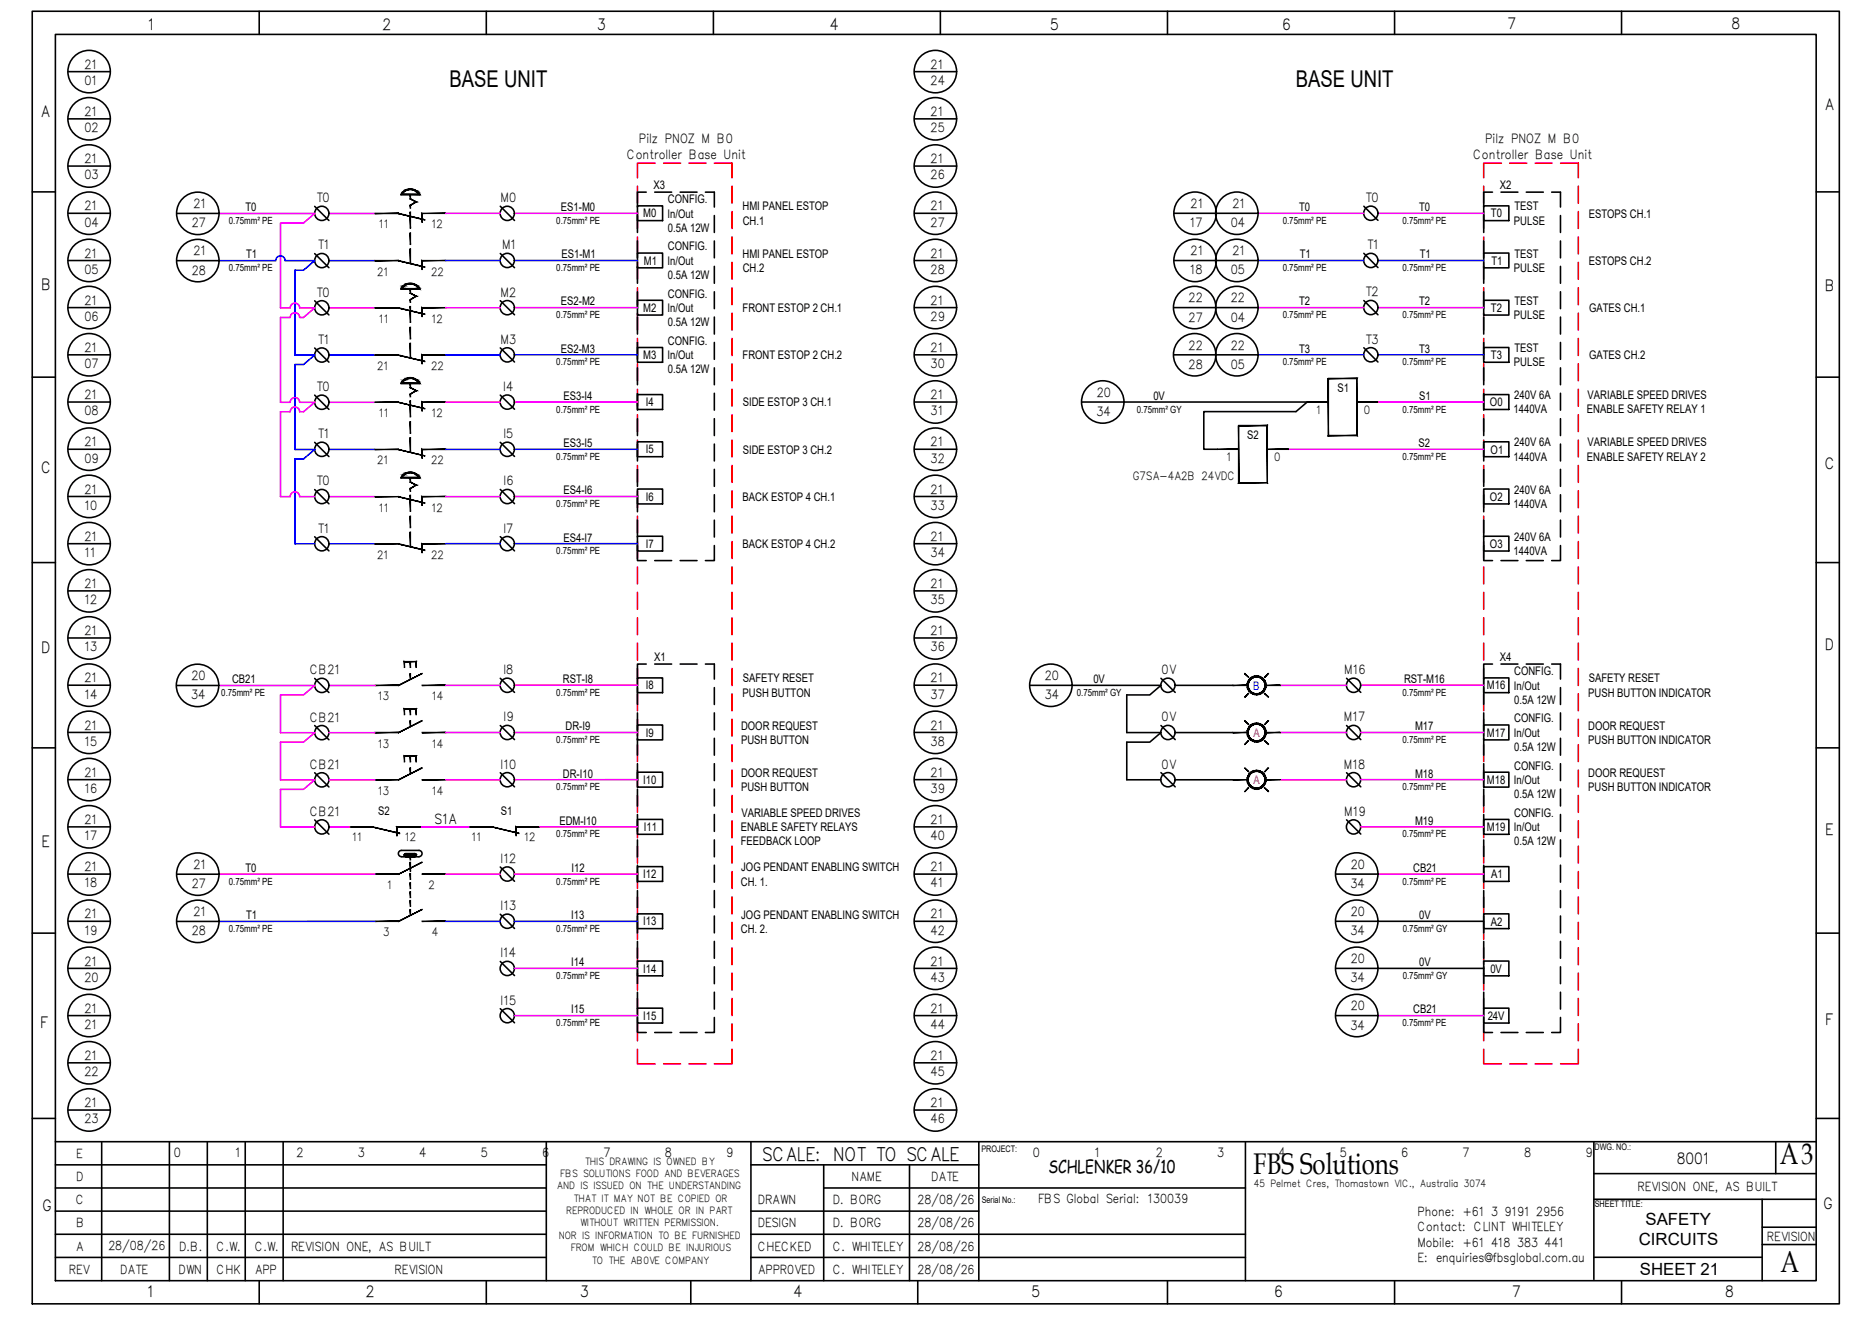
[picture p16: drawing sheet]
<svg xmlns="http://www.w3.org/2000/svg" width="297mm" height="210mm" viewBox="0 0 297 210" stroke-linecap="round" stroke-linejoin="round" font-family="sans-serif">
<defs><g id="words">
<g font-size="4.8">
<text x="283.2" y="185.2">A3</text>
<text x="199.4" y="186.9">FBS Solutions</text>
<text x="283.3" y="202.5">A</text>
</g>
<g font-size="3.7">
<text x="71.5" y="13.8">BASE UNIT</text>
<text x="206.2" y="13.8">BASE UNIT</text>
</g>
<text font-size="3" x="121.2" y="184.7">SCALE: NOT TO SCALE</text>
<text font-size="2.8" x="166.8" y="186.6">SCHLENKER 36/10</text>
<g font-size="2.7">
<text x="261.8" y="195">SAFETY</text>
<text x="260.7" y="198.2">CIRCUITS</text>
<text x="260.9" y="202.9">SHEET 21</text>
</g>
<g font-size="2.5">
<text x="23.5" y="4.8">1</text>
<text x="60.8" y="4.8">2</text>
<text x="95" y="4.8">3</text>
<text x="132" y="4.8">4</text>
<text x="167.1" y="4.8">5</text>
<text x="204" y="4.8">6</text>
<text x="239.9" y="4.6">7</text>
<text x="275.5" y="4.6">8</text>
<text x="290.3" y="17.4">A</text>
<text x="6.4" y="18.6">A</text>
<text x="6.5" y="46.2">B</text>
<text x="290.3" y="46.2">B</text>
<text x="6.5" y="75.3">C</text>
<text x="290.3" y="74.6">C</text>
<text x="6.5" y="103.9">D</text>
<text x="290.3" y="103.5">D</text>
<text x="6.6" y="134.7">E</text>
<text x="290.4" y="132.9">E</text>
<text x="6.4" y="163.6">F</text>
<text x="290.4" y="163.2">F</text>
<text x="266.8" y="185.2">8001</text>
<text x="6.7" y="192.7">G</text>
<text x="290.1" y="192.4">G</text>
<text x="23.4" y="206.4">1</text>
<text x="58.2" y="206.4">2</text>
<text x="92.3" y="206.4">3</text>
<text x="126.2" y="206.4">4</text>
<text x="164.1" y="206.4">5</text>
<text x="202.7" y="206.4">6</text>
<text x="240.6" y="206.4">7</text>
<text x="274.5" y="206.4">8</text>
</g>
<text font-size="2.2" x="69.1" y="131.1">S1A</text>
<g font-size="2">
<text x="13.4" y="11">21</text>
<text x="148.1" y="11">21</text>
<text x="13.4" y="13.5">01</text>
<text x="148.1" y="13.5">24</text>
<text x="13.4" y="21">02</text>
<text x="13.4" y="18.5">21</text>
<text x="101.6" y="22.7">Pilz PNOZ M B0</text>
<text x="148.1" y="21">25</text>
<text x="148.1" y="18.5">21</text>
<text x="236.3" y="22.7">Pilz PNOZ M B0</text>
<text x="13.4" y="28.5">03</text>
<text x="13.4" y="26">21</text>
<text x="99.7" y="25.2">Controller Base Unit</text>
<text x="148.1" y="28.5">26</text>
<text x="148.1" y="26">21</text>
<text x="234.4" y="25.2">Controller Base Unit</text>
<text x="13.4" y="33.5">21</text>
<text x="30.8" y="33.1">21</text>
<text x="50.3" y="32.2">T0</text>
<text x="79.6" y="32.2">M0</text>
<text x="148.1" y="33.5">21</text>
<text x="189.4" y="33.1">21</text>
<text x="196.1" y="33.1">21</text>
<text x="217.2" y="32.2">T0</text>
<text x="13.4" y="36.1">04</text>
<text x="13.4" y="41">21</text>
<text x="30.5" y="36.2">27</text>
<text x="30.8" y="40.7">21</text>
<text x="50.5" y="39.7">T1</text>
<text x="79.9" y="39.7">M1</text>
<text x="148.1" y="36.1">27</text>
<text x="148.1" y="41">21</text>
<text x="189.3" y="36.1">17</text>
<text x="189.4" y="40.6">21</text>
<text x="195.8" y="36.1">04</text>
<text x="196.1" y="40.6">21</text>
<text x="217.5" y="39.7">T1</text>
<text x="13.4" y="43.6">05</text>
<text x="30.5" y="43.7">28</text>
<text x="50.3" y="47.2">T0</text>
<text x="79.6" y="47.2">M2</text>
<text x="148.1" y="43.6">28</text>
<text x="189.3" y="43.7">18</text>
<text x="195.8" y="43.7">05</text>
<text x="217.2" y="47.2">T2</text>
<text x="13.4" y="51.1">06</text>
<text x="13.4" y="48.5">21</text>
<text x="148.1" y="51.1">29</text>
<text x="148.1" y="48.5">21</text>
<text x="189.1" y="48.1">22</text>
<text x="189.1" y="51.2">27</text>
<text x="195.8" y="51.2">04</text>
<text x="195.8" y="48.1">22</text>
<text x="13.4" y="58.6">07</text>
<text x="13.4" y="56">21</text>
<text x="50.5" y="54.7">T1</text>
<text x="79.6" y="54.7">M3</text>
<text x="148.1" y="58.6">30</text>
<text x="148.1" y="56">21</text>
<text x="189.1" y="55.6">22</text>
<text x="189.1" y="58.7">28</text>
<text x="195.8" y="55.6">22</text>
<text x="195.8" y="58.7">05</text>
<text x="217.2" y="54.7">T3</text>
<text x="13.4" y="63.5">21</text>
<text x="50.3" y="62.2">T0</text>
<text x="80.1" y="62.2">I4</text>
<text x="148.1" y="63.5">21</text>
<text x="174.5" y="63.2">20</text>
<text x="13.4" y="66.1">08</text>
<text x="13.4" y="71">21</text>
<text x="50.5" y="69.7">T1</text>
<text x="80.1" y="69.7">I5</text>
<text x="148.1" y="66.1">31</text>
<text x="148.1" y="71">21</text>
<text x="174.5" y="66.2">34</text>
<text x="13.4" y="73.6">09</text>
<text x="50.3" y="77.3">T0</text>
<text x="80.1" y="77.2">I6</text>
<text x="148.1" y="73.6">32</text>
<text x="13.4" y="81.1">10</text>
<text x="13.4" y="78.5">21</text>
<text x="148.1" y="81.1">33</text>
<text x="148.1" y="78.5">21</text>
<text x="13.4" y="88.6">11</text>
<text x="13.4" y="86.1">21</text>
<text x="50.5" y="84.8">T1</text>
<text x="80.1" y="84.7">I7</text>
<text x="148.1" y="88.6">34</text>
<text x="148.1" y="86.1">21</text>
<text x="13.4" y="93.6">21</text>
<text x="148.1" y="93.6">21</text>
<text x="13.4" y="96.2">12</text>
<text x="13.4" y="101.1">21</text>
<text x="148.1" y="96.2">35</text>
<text x="148.1" y="101.1">21</text>
<text x="13.4" y="103.7">13</text>
<text x="49.3" y="107.3">CB21</text>
<text x="80.1" y="107.3">I8</text>
<text x="148.1" y="103.7">36</text>
<text x="184.8" y="107.3">0V</text>
<text x="213.9" y="107.3">M16</text>
<text x="13.4" y="111.2">14</text>
<text x="13.4" y="108.6">21</text>
<text x="30.4" y="111.3">34</text>
<text x="30.5" y="108.2">20</text>
<text x="148.1" y="111.2">37</text>
<text x="148.1" y="108.6">21</text>
<text x="166.2" y="111.3">34</text>
<text x="166.2" y="108.2">20</text>
<text x="13.4" y="118.7">15</text>
<text x="13.4" y="116.1">21</text>
<text x="49.3" y="114.8">CB21</text>
<text x="80.1" y="114.8">I9</text>
<text x="148.1" y="118.7">38</text>
<text x="148.1" y="116.1">21</text>
<text x="184.8" y="114.8">0V</text>
<text x="213.8" y="114.8">M17</text>
<text x="13.4" y="123.6">21</text>
<text x="49.3" y="122.3">CB21</text>
<text x="79.6" y="122.3">I10</text>
<text x="148.1" y="123.6">21</text>
<text x="184.8" y="122.3">0V</text>
<text x="213.8" y="122.3">M18</text>
<text x="13.4" y="126.2">16</text>
<text x="13.4" y="131.1">21</text>
<text x="49.3" y="129.8">CB21</text>
<text x="148.1" y="126.2">39</text>
<text x="148.1" y="131.1">21</text>
<text x="213.9" y="129.8">M19</text>
<text x="13.4" y="133.7">17</text>
<text x="79.6" y="137.3">I12</text>
<text x="148.1" y="133.7">40</text>
<text x="13.4" y="141.2">18</text>
<text x="13.4" y="138.6">21</text>
<text x="30.5" y="141.3">27</text>
<text x="30.8" y="138.3">21</text>
<text x="148.1" y="141.2">41</text>
<text x="148.1" y="138.6">21</text>
<text x="214.9" y="141.3">34</text>
<text x="214.9" y="138.3">20</text>
<text x="13.4" y="148.7">19</text>
<text x="13.4" y="146.1">21</text>
<text x="30.5" y="148.9">28</text>
<text x="30.8" y="145.8">21</text>
<text x="79.6" y="144.8">I13</text>
<text x="148.1" y="148.7">42</text>
<text x="148.1" y="146.1">21</text>
<text x="214.9" y="148.8">34</text>
<text x="214.9" y="145.8">20</text>
<text x="13.4" y="153.7">21</text>
<text x="79.6" y="152.4">I14</text>
<text x="148.1" y="153.7">21</text>
<text x="214.9" y="153.3">20</text>
<text x="13.4" y="156.2">20</text>
<text x="13.4" y="161.2">21</text>
<text x="79.6" y="159.9">I15</text>
<text x="148.1" y="156.2">43</text>
<text x="148.1" y="161.2">21</text>
<text x="214.9" y="156.3">34</text>
<text x="214.9" y="160.8">20</text>
<text x="13.4" y="163.7">21</text>
<text x="148.1" y="163.7">44</text>
<text x="214.9" y="163.8">34</text>
<text x="13.4" y="171.3">22</text>
<text x="13.4" y="168.7">21</text>
<text x="148.1" y="171.3">45</text>
<text x="148.1" y="168.7">21</text>
<text x="13.4" y="178.8">23</text>
<text x="13.4" y="176.2">21</text>
<text x="148.1" y="178.8">46</text>
<text x="148.1" y="176.2">21</text>
<text x="12.1" y="184.3">E</text>
<text x="27.7" y="184.1">0</text>
<text x="37.4" y="184.1">1</text>
<text x="47.2" y="184.1">2</text>
<text x="56.9" y="184.1">3</text>
<text x="66.7" y="184.1">4</text>
<text x="76.5" y="184.1">5</text>
<text x="86.2" y="184.1">6</text>
<text x="96" y="184.1">7</text>
<text x="105.8" y="184.1">8</text>
<text x="115.5" y="184.1">9</text>
<text x="164.3" y="184.1">0</text>
<text x="174.1" y="184.1">1</text>
<text x="183.9" y="184.1">2</text>
<text x="193.6" y="184.1">3</text>
<text x="203.4" y="184.1">4</text>
<text x="213.2" y="184.1">5</text>
<text x="222.9" y="184.1">6</text>
<text x="232.7" y="184.1">7</text>
<text x="242.5" y="184.1">8</text>
<text x="252.2" y="184.1">9</text>
<text x="12.1" y="191.6">C</text>
<text x="12.1" y="188">D</text>
<text x="120.6" y="191.6">DRAWN</text>
<text x="132.5" y="191.6">D. BORG</text>
<text x="135.5" y="188">NAME</text>
<text x="146" y="191.6">28/08/26</text>
<text x="148.1" y="188">DATE</text>
<text x="165.1" y="191.5">FBS Global Serial: 130039</text>
<text x="260.5" y="189.5">REVISION ONE, AS BUILT</text>
<text x="12.1" y="195.3">B</text>
<text x="120.6" y="195.3">DESIGN</text>
<text x="132.5" y="195.3">D. BORG</text>
<text x="146" y="195.3">28/08/26</text>
<text x="225.5" y="193.5">Phone: +61 3 9191 2956</text>
<text x="225.5" y="195.9">Contact: CLINT WHITELEY</text>
<text x="281.1" y="197.5">REVISION</text>
<text x="10.9" y="202.7">REV</text>
<text x="12.1" y="199">A</text>
<text x="17.2" y="199">28/08/26</text>
<text x="19.1" y="202.7">DATE</text>
<text x="28.4" y="202.7">DWN</text>
<text x="28.5" y="199">D.B.</text>
<text x="34.5" y="202.7">CHK</text>
<text x="34.5" y="199">C.W.</text>
<text x="40.5" y="202.7">APP</text>
<text x="40.5" y="199">C.W.</text>
<text x="46.3" y="199">REVISION ONE, AS BUILT</text>
<text x="62.8" y="202.7">REVISION</text>
<text x="120.6" y="202.7">APPR0VED</text>
<text x="120.6" y="199">CHECKED</text>
<text x="132.5" y="202.7">C. WHITELEY</text>
<text x="132.5" y="199">C. WHITELEY</text>
<text x="146" y="202.7">28/08/26</text>
<text x="146" y="199">28/08/26</text>
<text x="225.5" y="198.4">Mobile: +61 418 383 441</text>
<text x="225.5" y="200.8">E: enquiries@fbsglobal.com.au</text>
</g>
<g font-size="1.9">
<text x="39" y="33.6">T0</text>
<text x="89.2" y="33.6">ES1-M0</text>
<text x="102.3" y="34.6">M0</text>
<text x="104" y="30">X3</text>
<text x="106.2" y="34.6">In/Out</text>
<text x="106.3" y="32.4">CONFIG.</text>
<text x="118.1" y="33.5">HMI PANEL ESTOP</text>
<text x="118.2" y="35.7">CH.1</text>
<text x="206.7" y="33.6">T0</text>
<text x="225.8" y="33.6">T0</text>
<text x="237.2" y="34.6">T0</text>
<text x="238.6" y="30.1">X2</text>
<text x="240.9" y="35.7">PULSE</text>
<text x="240.9" y="33.5">TEST</text>
<text x="252.8" y="34.6">ESTOPS CH.1</text>
<text x="39.1" y="41.1">T1</text>
<text x="89.3" y="41.1">ES1-M1</text>
<text x="106.3" y="36.9">0.5A 12W</text>
<text x="106.3" y="39.8">CONFIG.</text>
<text x="118.1" y="41">HMI PANEL ESTOP</text>
<text x="206.8" y="41.1">T1</text>
<text x="225.9" y="41.1">T1</text>
<text x="240.9" y="41">TEST</text>
<text x="102.5" y="42.1">M1</text>
<text x="106.2" y="42.1">In/Out</text>
<text x="106.3" y="44.4">0.5A 12W</text>
<text x="106.3" y="47.4">CONFIG.</text>
<text x="118.2" y="43.3">CH.2</text>
<text x="237.3" y="42.1">T1</text>
<text x="240.9" y="43.3">PULSE</text>
<text x="252.8" y="42.1">ESTOPS CH.2</text>
<text x="89.2" y="48.6">ES2-M2</text>
<text x="102.3" y="49.6">M2</text>
<text x="106.2" y="49.6">In/Out</text>
<text x="106.3" y="51.9">0.5A 12W</text>
<text x="118.1" y="49.6">FRONT ESTOP 2 CH.1</text>
<text x="206.7" y="48.6">T2</text>
<text x="225.8" y="48.6">T2</text>
<text x="237.2" y="49.6">T2</text>
<text x="240.9" y="50.8">PULSE</text>
<text x="240.9" y="48.5">TEST</text>
<text x="252.8" y="49.6">GATES CH.1</text>
<text x="89.2" y="56.1">ES2-M3</text>
<text x="102.3" y="57.1">M3</text>
<text x="106.2" y="57.2">In/Out</text>
<text x="106.3" y="54.9">CONFIG.</text>
<text x="106.3" y="59.4">0.5A 12W</text>
<text x="118.1" y="57.1">FRONT ESTOP 2 CH.2</text>
<text x="206.7" y="56.1">T3</text>
<text x="225.8" y="56.1">T3</text>
<text x="237.2" y="57.1">T3</text>
<text x="240.9" y="58.3">PULSE</text>
<text x="240.9" y="56">TEST</text>
<text x="252.8" y="57.1">GATES CH.2</text>
<text x="89.6" y="63.6">ES3-I4</text>
<text x="102.8" y="64.7">I4</text>
<text x="118.2" y="64.7">SIDE ESTOP 3 CH.1</text>
<text x="183.5" y="63.6">0V</text>
<text x="212.8" y="62.4">S1</text>
<text x="225.8" y="63.6">S1</text>
<text x="237.1" y="64.7">O0</text>
<text x="240.8" y="65.8">1440VA</text>
<text x="240.9" y="63.5">240V 6A</text>
<text x="252.5" y="65.8">ENABLE SAFETY RELAY 1</text>
<text x="252.6" y="63.5">VARIABLE SPEED DRIVES</text>
<text x="89.6" y="71.2">ES3-I5</text>
<text x="198.4" y="69.9">S2</text>
<text x="225.7" y="71.2">S2</text>
<text x="240.9" y="71">240V 6A</text>
<text x="252.6" y="71">VARIABLE SPEED DRIVES</text>
<text x="102.8" y="72.2">I5</text>
<text x="118.2" y="72.2">SIDE ESTOP 3 CH.2</text>
<text x="237.2" y="72.2">O1</text>
<text x="240.8" y="73.3">1440VA</text>
<text x="252.5" y="73.3">ENABLE SAFETY RELAY 2</text>
<text x="89.6" y="78.7">ES4-I6</text>
<text x="102.8" y="79.7">I6</text>
<text x="118.1" y="79.7">BACK ESTOP 4 CH.1</text>
<text x="237.1" y="79.7">O2</text>
<text x="240.8" y="80.8">1440VA</text>
<text x="240.9" y="78.5">240V 6A</text>
<text x="89.6" y="86.2">ES4-I7</text>
<text x="102.8" y="87.2">I7</text>
<text x="118.1" y="87.2">BACK ESTOP 4 CH.2</text>
<text x="237.1" y="87.2">O3</text>
<text x="240.8" y="88.3">1440VA</text>
<text x="240.9" y="86.1">240V 6A</text>
<text x="104.1" y="105.2">X1</text>
<text x="238.6" y="105.2">X4</text>
<text x="240.9" y="107.5">CONFIG.</text>
<text x="36.9" y="108.7">CB21</text>
<text x="89.6" y="108.7">RST-I8</text>
<text x="102.8" y="109.7">I8</text>
<text x="118.1" y="110.9">PUSH BUTTON</text>
<text x="118.2" y="108.6">SAFETY RESET</text>
<text x="174" y="108.7">0V</text>
<text x="223.4" y="108.7">RST-M16</text>
<text x="236.6" y="109.7">M16</text>
<text x="240.8" y="109.7">In/Out</text>
<text x="240.9" y="112">0.5A 12W</text>
<text x="252.7" y="110.9">PUSH BUTTON INDICATOR</text>
<text x="252.8" y="108.6">SAFETY RESET</text>
<text x="90" y="116.2">DR-I9</text>
<text x="102.8" y="117.2">I9</text>
<text x="117.9" y="116.1">DOOR REQUEST</text>
<text x="117.9" y="118.4">PUSH BUTTON</text>
<text x="225.1" y="116.2">M17</text>
<text x="236.6" y="117.2">M17</text>
<text x="240.8" y="117.3">In/Out</text>
<text x="240.9" y="115">CONFIG.</text>
<text x="240.9" y="119.5">0.5A 12W</text>
<text x="252.7" y="116.1">DOOR REQUEST</text>
<text x="252.7" y="118.4">PUSH BUTTON INDICATOR</text>
<text x="89.6" y="123.7">DR-I10</text>
<text x="102.3" y="124.7">I10</text>
<text x="117.9" y="123.6">DOOR REQUEST</text>
<text x="117.9" y="125.9">PUSH BUTTON</text>
<text x="225.1" y="123.7">M18</text>
<text x="236.6" y="124.7">M18</text>
<text x="240.8" y="124.7">In/Out</text>
<text x="240.9" y="122.5">CONFIG.</text>
<text x="252.7" y="123.6">DOOR REQUEST</text>
<text x="252.7" y="125.9">PUSH BUTTON INDICATOR</text>
<text x="60.2" y="129.7">S2</text>
<text x="79.7" y="129.7">S1</text>
<text x="89" y="131.2">EDM-I10</text>
<text x="117.9" y="130">VARIABLE SPEED DRIVES</text>
<text x="225.1" y="131.2">M19</text>
<text x="240.9" y="127">0.5A 12W</text>
<text x="240.9" y="130">CONFIG.</text>
<text x="102.4" y="132.3">I11</text>
<text x="117.8" y="132.3">ENABLE SAFETY RELAYS</text>
<text x="117.8" y="134.5">FEEDBACK LOOP</text>
<text x="236.6" y="132.2">M19</text>
<text x="240.8" y="132.3">In/Out</text>
<text x="240.9" y="134.5">0.5A 12W</text>
<text x="39" y="138.7">T0</text>
<text x="90.9" y="138.7">I12</text>
<text x="102.3" y="139.8">I12</text>
<text x="117.9" y="140.9">CH. 1.</text>
<text x="117.9" y="138.7">JOG PENDANT ENABLING SWITCH</text>
<text x="224.8" y="138.8">CB21</text>
<text x="237.3" y="139.8">A1</text>
<text x="39.1" y="146.3">T1</text>
<text x="90.9" y="146.3">I13</text>
<text x="102.3" y="147.3">I13</text>
<text x="117.9" y="148.4">CH. 2.</text>
<text x="117.9" y="146.2">JOG PENDANT ENABLING SWITCH</text>
<text x="225.8" y="146.3">0V</text>
<text x="237.2" y="147.3">A2</text>
<text x="90.9" y="153.8">I14</text>
<text x="102.3" y="154.8">I14</text>
<text x="225.8" y="153.8">0V</text>
<text x="237.1" y="154.8">0V</text>
<text x="90.9" y="161.3">I15</text>
<text x="224.8" y="161.3">CB21</text>
<text x="102.3" y="162.3">I15</text>
<text x="236.7" y="162.3">24V</text>
</g>
<text font-size="1.9" fill="#00f" x="199.4" y="109.7">B</text>
<g font-size="1.9" fill="#f26722">
<text x="199.4" y="117.3">A</text>
<text x="199.4" y="124.8">A</text>
</g>
<g font-size="1.8">
<text x="60.3" y="36.4">11</text>
<text x="68.7" y="36.4">12</text>
<text x="60" y="43.9">21</text>
<text x="68.6" y="43.9">22</text>
<text x="60.3" y="51.4">11</text>
<text x="68.7" y="51.4">12</text>
<text x="60" y="58.9">21</text>
<text x="68.6" y="58.9">22</text>
<text x="209.4" y="65.8">1</text>
<text x="217" y="65.8">0</text>
<text x="60.3" y="66.4">11</text>
<text x="68.7" y="66.4">12</text>
<text x="60" y="73.9">21</text>
<text x="68.6" y="73.9">22</text>
<text x="180.2" y="76.4">G7SA-4A2B 24VDC</text>
<text x="195.1" y="73.4">1</text>
<text x="202.7" y="73.4">0</text>
<text x="60.3" y="81.4">11</text>
<text x="68.7" y="81.4">12</text>
<text x="60" y="88.9">21</text>
<text x="68.6" y="88.9">22</text>
<text x="60.1" y="111.5">13</text>
<text x="68.7" y="111.5">14</text>
<text x="60.1" y="119">13</text>
<text x="68.7" y="119">14</text>
<text x="60.1" y="126.5">13</text>
<text x="68.7" y="126.5">14</text>
<text x="56" y="133.8">11</text>
<text x="64.4" y="133.8">12</text>
<text x="75" y="133.8">11</text>
<text x="83.4" y="133.8">12</text>
<text x="61.6" y="141.5">1</text>
<text x="68.2" y="141.5">2</text>
<text x="60.9" y="149">3</text>
<text x="68.7" y="149">4</text>
</g>
<g font-size="1.6">
<text x="36.4" y="35.6">0.75mm² PE</text>
<text x="88.5" y="35.6">0.75mm² PE</text>
<text x="204.1" y="35.6">0.75mm² PE</text>
<text x="223.1" y="35.6">0.75mm² PE</text>
<text x="36.4" y="43.1">0.75mm² PE</text>
<text x="88.5" y="43.2">0.75mm² PE</text>
<text x="204.1" y="43.1">0.75mm² PE</text>
<text x="223.1" y="43.1">0.75mm² PE</text>
<text x="88.5" y="50.6">0.75mm² PE</text>
<text x="204.1" y="50.6">0.75mm² PE</text>
<text x="223.1" y="50.6">0.75mm² PE</text>
<text x="88.5" y="58.2">0.75mm² PE</text>
<text x="204.1" y="58.2">0.75mm² PE</text>
<text x="223.1" y="58.2">0.75mm² PE</text>
<text x="88.5" y="65.7">0.75mm² PE</text>
<text x="180.9" y="65.7">0.75mm² GY</text>
<text x="223.1" y="65.7">0.75mm² PE</text>
<text x="88.5" y="73.2">0.75mm² PE</text>
<text x="223.1" y="73.2">0.75mm² PE</text>
<text x="88.5" y="80.7">0.75mm² PE</text>
<text x="88.5" y="88.2">0.75mm² PE</text>
<text x="35.2" y="110.7">0.75mm² PE</text>
<text x="88.5" y="110.7">0.75mm² PE</text>
<text x="171.3" y="110.8">0.75mm² GY</text>
<text x="223.1" y="110.7">0.75mm² PE</text>
<text x="88.5" y="118.3">0.75mm² PE</text>
<text x="223.1" y="118.3">0.75mm² PE</text>
<text x="88.5" y="125.8">0.75mm² PE</text>
<text x="223.1" y="125.8">0.75mm² PE</text>
<text x="88.5" y="133.3">0.75mm² PE</text>
<text x="223.1" y="133.3">0.75mm² PE</text>
<text x="36.4" y="140.8">0.75mm² PE</text>
<text x="88.5" y="140.8">0.75mm² PE</text>
<text x="223.1" y="140.8">0.75mm² PE</text>
<text x="36.4" y="148.3">0.75mm² PE</text>
<text x="88.5" y="148.3">0.75mm² PE</text>
<text x="223.2" y="148.3">0.75mm² GY</text>
<text x="88.5" y="155.8">0.75mm² PE</text>
<text x="223.2" y="155.8">0.75mm² GY</text>
<text x="88.5" y="163.3">0.75mm² PE</text>
<text x="223.1" y="163.3">0.75mm² PE</text>
<text x="93.1" y="185.3">THIS DRAWING IS OWNED BY</text>
<text x="88.6" y="189.3">AND IS ISSUED ON THE UNDERSTANDING</text>
<text x="89.1" y="187.3">FBS SOLUTIONS FOOD AND BEVERAGES</text>
<text x="91.3" y="191.2">THAT IT MAY NOT BE COPIED OR</text>
<text x="199.5" y="188.9">45 Pelmet Cres, Thomastown VIC., Australia 3074</text>
<text x="88.9" y="197.1">NOR IS INFORMATION TO BE FURNISHED</text>
<text x="90.1" y="193.2">REPRODUCED IN WHOLE OR IN PART</text>
<text x="92.3" y="195.2">WITHOUT WRITTEN PERMISSION.</text>
<text x="90.8" y="199.1">FROM WHICH COULD BE INJURIOUS</text>
<text x="94.2" y="201.1">TO THE AB0VE COMPANY</text>
</g>
<g font-size="1.4">
<text x="156.2" y="183.3">PROJECT:</text>
<text x="253.7" y="182.9">DWG. NO.:</text>
<text x="156.2" y="191.4">Serial No.:</text>
<text x="253.7" y="192.1">SHEET TITLE:</text>
</g>
</g></defs>
<!-- layer: CIRCUIT -->
<g fill="#000" stroke="#000" stroke-width=".16">
<path d="M64.1 30.6h.1zM64.1 60.6h.1zM64.1 75.7h.1z"/>
<path d="M59.7 33.9v.1l3.7-.1zM59.7 34l3.7-.1v.1zM63.4 33.9v.1l4.2 1zM63.4 34l4.2 1z"/>
<path d="M63.9 30.8v.1l.1-.1zM63.9 30.8l-.1 .1z"/>
<path d="M64 30.7v.1zM64 30.7v.1z"/>
<path d="M64 30.6v.1l.1-.1zM64 30.6v.1z"/>
<path d="M64.2 30.5v.1l.1-.1zM64.2 30.5l-.1 .1z"/>
<path d="M64.2 30.5h.1zM64.2 30.5h.1z"/>
<path d="M64.4 30.4l-.1 .1 .2-.1zM64.2 30.5l.2-.1z"/>
<path d="M64.4 30.3h.1zM64.4 30.3l.1 .1z"/>
<path d="M64.5 30.3h.2zM64.4 30.3h.1z"/>
<path d="M64.6 30.2h.2zM64.5 30.3h.2z"/>
<path d="M64.7 30.2h.2zM64.6 30.2h.2z"/>
<path d="M64.8 30.2h.3zM64.7 30.2h.2z"/>
<path d="M64.8 30.2h.3zM64.8 30.2h.3z"/>
<path d="M65.3 32.6v.1l.8-.6zM65.3 32.7l.8-.6h.2zM65.2 31.7l1.1 .4zM65.2 31.7l1.1 .4zM65.2 31v.7l.1-.1zM65.2 31h.1v.6z"/>
<path d="M64.8 30.2h.5zM64.8 30.2h.3z"/>
<path d="M65.2 37.1l.1 1.8v-1.8zM65.2 37.1l.1 1.8h-.1z"/>
<path d="M65.2 39.6l.1 2.3v-2.3zM65.2 39.6l.1 2.3h-.1z"/>
<path d="M65.2 33.7l.1 .7v-.7zM65.2 33.7l.1 .7h-.1zM65.2 34.4l.1 1.9v-1.9zM65.2 34.4l.1 1.9h-.1z"/>
<path d="M65.2 32.7l.1 .4v-.4zM65.2 32.7l.1 .4h-.1z"/>
<path d="M65.2 30.1h.4zM65 30.1h.6z"/>
<path d="M65 30.1l.8 .1zM64.8 30.2h1z"/>
<path d="M65.3 30.2h.5zM65.3 30.2h.5z"/>
<path d="M65.5 30.2h.3zM65.5 30.2h.3z"/>
<path d="M65.5 30.2h.4zM65.5 30.2h.4z"/>
<path d="M65.7 30.2h.3zM65.7 30.2h.3z"/>
<path d="M65.8 30.2l.3 .1zM65.8 30.2l.3 .1z"/>
<path d="M65.9 30.3h.3zM65.9 30.3h.3z"/>
<path d="M66.1 30.3l.1 .1zM66.1 30.3l.1 .1z"/>
<path d="M66.1 30.4l.3 .1zM66.1 30.4l.3 .1z"/>
<path d="M66.2 30.5h.2zM66.2 30.5h.2z"/>
<path d="M66.3 30.5l.2 .1zM66.3 30.5l.2 .1z"/>
<path d="M66.4 30.6h.1zM66.4 30.6h.1z"/>
<path d="M66.4 30.6l.2 .1zM66.4 30.6l.2 .1z"/>
<path d="M66.5 30.7l.2 .1zM66.5 30.7l.2 .1z"/>
<path d="M66.6 30.8l.1 .1zM66.6 30.8l.1 .1z"/>
<path d="M63.8 30.9l3 .1zM63.8 30.9l3 .1z"/>
<path d="M67.2 34l3.7-.1zM67.1 33.9h3.8zM67.1 33.9l.1 1.5zM67.1 33.9l.1 1.5z"/>
<path d="M59.7 41.4v.1l3.7-.1zM59.7 41.5l3.7-.1v.1zM63.4 41.4v.1l4.2 1zM63.4 41.5l4.2 1v.1z"/>
<path d="M59.7 49h3.7zM59.7 49h3.7zM63.4 49l4.2 1zM63.4 49l4.2 1z"/>
<path d="M59.7 56.5v.1l3.7-.1zM59.7 56.6l3.7-.1v.1zM63.4 56.5v.1l4.2 .9zM63.4 56.6l4.2 .9z"/>
<path d="M63.9 45.8v.1l.1-.1zM63.9 45.8l-.1 .1z"/>
<path d="M64 45.6v.2l.1-.2zM64 45.6v.2z"/>
<path d="M64.1 45.6h.1zM64 45.6h.1z"/>
<path d="M64.2 45.5v.1l.1-.1zM64.1 45.6l.1-.1z"/>
<path d="M64.2 45.5h.1zM64.2 45.5h.1z"/>
<path d="M64.4 45.4h.1zM64.4 45.4h.1z"/>
<path d="M64.4 45.4l-.1 .1 .2-.1zM64.2 45.5l.2-.1z"/>
<path d="M64.5 45.3v.1l.2-.1zM64.4 45.4l.1-.1z"/>
<path d="M64.6 45.3h.2zM64.5 45.3h.2z"/>
<path d="M64.7 45.2h.2zM64.6 45.3h.2z"/>
<path d="M64.8 45.2h.3zM64.8 45.2h.3z"/>
<path d="M64.8 45.2h.3zM64.7 45.2h.2z"/>
<path d="M65.3 47.6l.8-.4zM65.3 47.7l.8-.5h.2zM65.2 46.7l1.1 .5zM65.2 46.7l1.1 .5zM65.2 46v.7l.1-.1zM65.2 46h.1v.6z"/>
<path d="M64.8 45.2h.5zM64.8 45.2h.3z"/>
<path d="M65.2 52.1l.1 1.8v-1.8zM65.2 52.1l.1 1.8h-.1z"/>
<path d="M65.2 54.6l.1 2.4v-2.4zM65.2 54.6l.1 2.4h-.1z"/>
<path d="M65.2 49.5l.1 1.8v-1.8zM65.2 49.5l.1 1.8h-.1z"/>
<path d="M65.2 48.8l.1 .6v-.6zM65.2 48.8l.1 .6h-.1z"/>
<path d="M65.2 47.7l.1 .4v-.4zM65.2 47.7l.1 .4h-.1z"/>
<path d="M65.2 45.1h.4zM65 45.1h.6z"/>
<path d="M65 45.1l.8 .1zM64.8 45.2h1z"/>
<path d="M65.3 45.2h.5zM65.3 45.2h.5z"/>
<path d="M65.5 45.2h.3zM65.5 45.2h.3z"/>
<path d="M65.5 45.2h.4zM65.5 45.2h.4z"/>
<path d="M65.7 45.2l.3 .1zM65.7 45.2l.3 .1z"/>
<path d="M65.8 45.3h.3zM65.8 45.3h.3z"/>
<path d="M65.9 45.3l.3 .1zM65.9 45.3l.3 .1z"/>
<path d="M66.1 45.4h.1zM66.1 45.4h.1z"/>
<path d="M66.1 45.4l.3 .1zM66.1 45.4l.3 .1z"/>
<path d="M66.2 45.5h.2zM66.2 45.5h.2z"/>
<path d="M66.3 45.5l.2 .1zM66.3 45.5l.2 .1z"/>
<path d="M66.4 45.6h.1zM66.4 45.6h.1z"/>
<path d="M66.4 45.6l.2 .2zM66.4 45.6l.2 .2z"/>
<path d="M66.5 45.8h.2zM66.5 45.8h.2z"/>
<path d="M66.6 45.8l.1 .1zM66.6 45.8l.1 .1z"/>
<path d="M63.8 45.9l3 .1zM63.8 45.9l3 .1z"/>
<path d="M67.2 41.5l3.7-.1zM67.1 41.4h3.8zM67.1 41.4l.1 1.5zM67.1 41.4l.1 1.5z"/>
<path d="M67.2 49h3.7v-.1zM67.1 48.9h3.8l-3.7 .1zM67.1 48.9l.1 1.5zM67.1 48.9l.1 1.5z"/>
<path d="M67.2 56.5h3.7v-.1zM67.1 56.4h3.8l-3.7 .1zM67.1 56.4l.1 1.5zM67.1 56.4l.1 1.5z"/>
<path d="M59.7 64h3.7zM59.7 64h3.7zM63.4 64l4.2 1zM63.4 64l4.2 1z"/>
<path d="M59.7 71.5h3.7zM59.7 71.6l3.7-.1zM63.4 71.5l4.2 1zM63.4 71.6l4.2 .9z"/>
<path d="M59.7 79h3.7zM59.7 79.1l3.7-.1zM63.4 79l4.2 1zM63.4 79.1l4.2 .9v.1z"/>
<path d="M63.9 60.8v.2l.1-.2zM63.9 60.8l-.1 .2z"/>
<path d="M63.9 75.9v.1l.1-.1zM63.9 75.9l-.1 .1z"/>
<path d="M64 75.8v.1zM64 75.8v.1z"/>
<path d="M64 60.7v.1l.1-.1zM64 60.7v.1z"/>
<path d="M64 75.7v.1l.1-.1zM64 75.7v.1z"/>
<path d="M64.2 60.5v.1l.1-.1zM64.1 60.6l.1-.1z"/>
<path d="M64.2 75.6v.1l.1-.1zM64.1 75.7l.1-.1z"/>
<path d="M64.2 60.5h.1zM64.2 60.5h.1z"/>
<path d="M64.2 75.5h.1zM64.2 75.5l.1 .1z"/>
<path d="M64.4 60.4h.1zM64.4 60.4h.1z"/>
<path d="M64.4 60.4l-.1 .1 .2-.1zM64.2 60.5l.2-.1z"/>
<path d="M64.4 75.4l-.1 .1 .2-.1zM64.2 75.5l.2-.1z"/>
<path d="M64.4 75.4h.1zM64.4 75.4h.1z"/>
<path d="M64.5 60.3v.1l.2-.1zM64.4 60.4l.1-.1z"/>
<path d="M64.5 75.3h.2zM64.4 75.4l.1-.1z"/>
<path d="M64.6 60.3h.2zM64.5 60.3h.2z"/>
<path d="M64.6 75.3h.2zM64.6 75.3h.1z"/>
<path d="M64.7 60.3h.2zM64.6 60.3h.2z"/>
<path d="M64.7 75.3h.2zM64.6 75.3h.2z"/>
<path d="M64.8 60.2h.3zM64.8 60.2h.3z"/>
<path d="M64.8 60.2h.3zM64.7 60.3h.2z"/>
<path d="M64.8 75.2h.3zM64.8 75.2h.3z"/>
<path d="M64.8 75.2h.3zM64.7 75.3h.2z"/>
<path d="M65.3 62.7l.8-.5zM65.3 62.7l.8-.5h.2zM65.2 61.7l1.1 .5zM65.2 61.7l1.1 .5zM65.2 61v.7h.1zM65.2 61h.1v.7z"/>
<path d="M65.3 77.7l.8-.5zM65.3 77.8l.8-.6h.2zM65.2 76.7l1.1 .5zM65.2 76.7l1.1 .5zM65.2 76v.7h.1zM65.2 76h.1v.7z"/>
<path d="M64.8 60.2h.5zM64.8 60.2h.3z"/>
<path d="M64.8 75.2h.5zM64.8 75.2h.3z"/>
<path d="M65.2 67.1l.1 1.9v-1.9zM65.2 67.1l.1 1.9h-.1z"/>
<path d="M65.2 69.6l.1 2.4v-2.4zM65.2 69.6l.1 2.4h-.1z"/>
<path d="M65.2 63.8l.1 .7v-.7zM65.2 63.8l.1 .7h-.1zM65.2 64.5l.1 1.9v-1.9zM65.2 64.5l.1 1.9h-.1z"/>
<path d="M65.2 62.7l.1 .5v-.5zM65.2 62.7l.1 .5h-.1z"/>
<path d="M65.2 78.8l.1 .7v-.7zM65.2 78.8l.1 .7h-.1zM65.2 79.5l.1 1.9v-1.9zM65.2 79.5l.1 1.9h-.1z"/>
<path d="M65.2 77.7l.1 .5v-.5zM65.2 77.7l.1 .5h-.1z"/>
<path d="M65.2 60.1h.4zM65 60.1h.6z"/>
<path d="M65.2 75.2h.4zM65 75.2h.6z"/>
<path d="M65 60.1l.8 .1zM64.8 60.2h1z"/>
<path d="M65 75.2h.8zM64.8 75.2h1z"/>
<path d="M65.3 60.2h.5zM65.3 60.2h.5z"/>
<path d="M65.3 75.2h.5zM65.3 75.2h.5z"/>
<path d="M65.5 60.2h.3zM65.5 60.2h.3z"/>
<path d="M65.5 75.2h.3zM65.5 75.2h.3z"/>
<path d="M65.5 60.2l.4 .1zM65.5 60.2l.4 .1z"/>
<path d="M65.5 75.2l.4 .1zM65.5 75.2l.4 .1z"/>
<path d="M65.7 60.3h.3zM65.7 60.3h.3z"/>
<path d="M65.7 75.3h.3zM65.7 75.3h.3z"/>
<path d="M65.8 60.3h.3zM65.8 60.3h.3z"/>
<path d="M65.8 75.3h.3zM65.8 75.3h.3z"/>
<path d="M65.9 60.3l.3 .1zM65.9 60.3l.3 .1z"/>
<path d="M66.1 60.4h.1zM66.1 60.4h.1z"/>
<path d="M65.9 75.3l.3 .1zM65.9 75.3l.3 .1z"/>
<path d="M66.1 60.4l.3 .1zM66.1 60.4l.3 .1z"/>
<path d="M66.1 75.4h.1zM66.1 75.4h.1z"/>
<path d="M66.1 75.4l.3 .1zM66.1 75.4l.3 .1z"/>
<path d="M66.2 60.5h.2zM66.2 60.5h.2z"/>
<path d="M66.2 75.5l.2 .1zM66.2 75.5l.2 .1z"/>
<path d="M66.3 60.5l.2 .1zM66.3 60.5l.2 .1z"/>
<path d="M66.3 75.6l.2 .1zM66.3 75.6l.2 .1z"/>
<path d="M66.4 60.6l.1 .1zM66.4 60.6l.1 .1z"/>
<path d="M66.4 75.7h.1zM66.4 75.7h.1z"/>
<path d="M66.4 60.7l.2 .1zM66.4 60.7l.2 .1z"/>
<path d="M66.4 75.7l.2 .1zM66.4 75.7l.2 .1z"/>
<path d="M66.5 60.8h.2zM66.5 60.8h.2z"/>
<path d="M66.5 75.8l.2 .1zM66.5 75.8l.2 .1z"/>
<path d="M66.6 60.8l.1 .2zM66.6 60.8l.1 .2z"/>
<path d="M66.6 75.9l.1 .1zM66.6 75.9l.1 .1z"/>
<path d="M63.8 61h3h-.1zM63.8 61h3h-3z"/>
<path d="M63.8 76h3zM63.8 76h3z"/>
<path d="M67.2 64h3.7zM67.1 64h3.8h-3.7zM67.1 64l.1 1.4zM67.1 64l.1 1.4z"/>
<path d="M67.2 71.6h3.7v-.1zM67.1 71.5h3.8l-3.7 .1zM67.1 71.5l.1 1.4zM67.1 71.5l.1 1.4z"/>
<path d="M67.2 79.1l3.7-.1zM67.1 79h3.8zM67.1 79l.1 1.4zM67.1 79l.1 1.4z"/>
<path d="M197.1 67.7v.1l4.6-.1zM197.1 67.8l4.6-.1-.1 .1zM201.7 67.7l-.1 .1 .1 9.1zM201.6 67.8l.1 9.1-.1-.1zM197 76.9h4.7l-.1-.1zM197 76.9l.1-.1h4.5zM197 67.7v9.2l.1-.1zM197 67.7h.1v9.1z"/>
<path d="M193.7 71.5h3.4zM193.7 71.5h3.4h-3.4z"/>
<path d="M201.6 71.5h3.4zM201.6 71.5h3.4z"/>
<path d="M211.3 60.2v.1l4.6-.1zM211.3 60.3l4.6-.1-.1 .1zM215.8 60.3l.1 9.1v-9.2zM215.8 60.3l.1 9.1-.1-.1zM211.3 69.4h4.6l-.1-.1zM211.3 69.4l.1-.1h4.4zM211.3 60.2v9.2l.1-.1zM211.3 60.2h.1v9.1z"/>
<path d="M208 64h3.3v-.1zM208 63.9h3.3l-3.3 .1z"/>
<path d="M215.9 63.9v.1l3.3-.1zM215.9 64l3.3-.1v.1z"/>
<path d="M59.7 86.5v.1l3.7-.1zM59.7 86.6l3.7-.1v.1zM63.4 86.5v.1l4.2 .9zM63.4 86.6l4.2 .9v.1z"/>
<path d="M65.2 82.1l.1 1.9v-1.9zM65.2 82.1l.1 1.9h-.1z"/>
<path d="M65.2 84.7l.1 2.3v-2.3zM65.2 84.7l.1 2.3h-.1z"/>
<path d="M67.2 86.6l3.7-.1zM67.1 86.5h3.8zM67.1 86.5l.1 1.5zM67.1 86.5l.1 1.5z"/>
<path d="M59.7 109v.1l3.7-.1zM59.7 109.1l3.7-.1v.1zM63.4 109v.1l3.7-1.9zM63.4 109.1l3.7-1.9z"/>
<path d="M59.7 116.5v.1l3.7-.1zM59.7 116.6l3.7-.1v.1zM63.4 116.5v.1l3.7-1.9zM63.4 116.6l3.7-1.9z"/>
<path d="M64.3 105.3l.1 .9zM64.3 105.3l.1 .9zM64.3 105.3h.1h1.9zM64.4 105.3h1.9h-.1zM66.3 105.3h-.1l.1 .9zM66.2 105.3l.1 .9h-.1z"/>
<path d="M64.3 112.8l.1 .9zM64.3 112.8l.1 .9zM64.3 112.8h2zM64.4 112.8h1.9zM66.2 112.8l.1 .9v-.9zM66.2 112.8l.1 .9h-.1z"/>
<path d="M65.2 107.2l.1 .9v-.9zM65.2 107.2l.1 .9h-.1z"/>
<path d="M65.2 105.3l.1 .9v-.9zM65.2 105.3l.1 .9h-.1z"/>
<path d="M65.2 114.7l.1 .9v-.9zM65.2 114.7l.1 .9h-.1z"/>
<path d="M65.2 112.8l.1 .9v-.9zM65.2 112.8l.1 .9h-.1z"/>
<path d="M67.1 109v.1l3.8-.1zM67.1 109.1l3.8-.1v.1z"/>
<path d="M67.1 116.5v.1l3.8-.1zM67.1 116.6l3.8-.1v.1z"/>
<path d="M196.2 109v.1l2.3-.1zM196.2 109.1l2.3-.1v.1z"/>
<path d="M196.2 116.5v.1l2.3-.1zM196.2 116.6l2.3-.1v.1z"/>
<path d="M198 107.2l.7 .6zM198.1 107.2l.6 .6z"/>
<path d="M198 114.7l.7 .6zM198 114.7l.7 .6z"/>
<path d="M198.6 110.3l-.5 .7zM198 110.9l.6-.6z"/>
<path d="M198.6 117.8l-.5 .7zM198 118.4l.6-.6z"/>
<path d="M201.2 107.8l.6-.6zM201.8 107.2l-.6 .6z"/>
<path d="M201.2 115.3l.6-.6zM201.8 114.7l-.6 .6z"/>
<path d="M201.2 110.4l.6 .5zM201.2 110.4l.6 .5v.1z"/>
<path d="M201.2 117.9l.6 .5zM201.2 117.9l.6 .5v.1z"/>
<path d="M201.3 109v.1l2.4-.1zM201.3 109.1l2.4-.1v.1z"/>
<path d="M201.3 116.5v.1l2.4-.1zM201.3 116.6l2.4-.1v.1z"/>
<path d="M201.4 109.1v.3h-.2zM201.2 109.1v.3l.2-.3zM201.4 108.7v.4h-.2zM201.2 108.8v.3l.2-.4zM201.3 108.4l.1 .3-.2 .1zM201.1 108.5l.1 .3 .1-.4zM201.1 108.1l.2 .3-.2 .1zM200.9 108.2l.2 .3v-.4zM200.9 107.9l.2 .2-.2 .1zM200.9 107.9l-.2 .1 .2 .2zM200.6 107.7l.3 .2-.2 .1zM200.6 107.7l-.1 .2 .2 .1zM200.2 107.6l.4 .1-.1 .2zM200.2 107.6v.2l.3 .1zM199.9 107.6h.3v.2zM199.9 107.6v.2h.3zM199.6 107.6h.3v.2zM199.6 107.6v.2h.3zM199.3 107.7l.3-.1v.2zM199.3 107.7l.1 .2 .2-.1zM199 107.9l.3-.2 .1 .2zM199 107.9l.1 .1 .3-.1zM199 107.9l.1 .1-.4 .1zM198.7 108.1l.2 .1 .2-.2zM198.7 108.1l.2 .1-.3 .2zM198.6 108.4l.1 .1 .2-.3zM198.6 108.4l.1 .1-.3 .2zM198.4 108.7l.2 .1 .1-.3zM198.4 108.7l.2 .1-.2 .3zM198.6 108.8l-.2 .3h.2zM198.4 109.1h.2l-.2 .3zM198.6 109.1l-.2 .3h.2zM198.4 109.4h.2v.3zM198.6 109.4v.3l.1-.1zM198.6 109.7l.1-.1v.4zM198.7 109.6v.4l.2-.1zM198.7 110l.2-.1 .1 .3zM198.9 109.9l.1 .3 .1-.1zM199 110.2l.1-.1 .2 .3zM199.1 110.1l.2 .3 .1-.1zM199.4 110.3l.2 .2-.3-.1zM199.4 110.3l.2 .2v-.1zM199.6 110.4l.3 .2-.3-.1zM199.6 110.4l.3 .2v-.2zM199.9 110.4l.3 .1-.3 .1zM199.9 110.4l.3 .1v-.1zM200.2 110.4h.4l-.4 .1zM200.2 110.4h.4l-.1-.1zM200.5 110.3l.4-.1-.3 .2zM200.5 110.3l.4-.1-.2-.1zM200.7 110.1l.4-.1-.2 .2zM200.7 110.1l.4-.1-.2-.1zM200.9 109.9l.4-.2-.2 .3zM201.1 109.6l-.2 .3 .4-.2zM201.1 109.6l.3-.2-.1 .3zM201.2 109.4l-.1 .2 .3-.2z"/>
<path d="M201.4 116.6v.3h-.2zM201.2 116.6v.3l.2-.3zM201.4 116.2v.4h-.2zM201.2 116.3v.3l.2-.4zM201.3 115.9l.1 .3-.2 .1zM201.1 116l.1 .3 .1-.4zM201.1 115.6l.2 .3-.2 .1zM200.9 115.8l.2 .2v-.4zM200.9 115.4l.2 .2-.2 .2zM200.9 115.4l-.2 .1 .2 .3zM200.6 115.2l.3 .2-.2 .1zM200.6 115.2l-.1 .2 .2 .1zM200.2 115.1l.4 .1-.1 .2zM200.2 115.1v.2l.3 .1zM199.9 115.1h.3v.2zM199.9 115.1v.2h.3zM199.6 115.1h.3v.2zM199.6 115.1v.2h.3zM199.3 115.2l.3-.1v.2zM199.3 115.2l.1 .2 .2-.1zM199 115.4l.3-.2 .1 .2zM199 115.4l.1 .1 .3-.1zM199 115.4l.1 .1-.4 .1zM198.7 115.6l.2 .2 .2-.3zM198.7 115.6l.2 .2-.3 .1zM198.6 115.9l.1 .1 .2-.2zM198.6 115.9l.1 .1-.3 .2zM198.4 116.2l.2 .1 .1-.3zM198.4 116.2l.2 .1-.2 .3zM198.6 116.3l-.2 .3h.2zM198.4 116.6h.2l-.2 .3zM198.6 116.6l-.2 .3h.2zM198.4 116.9h.2v.3zM198.6 116.9v.3h.1zM198.6 117.2h.1v.3zM198.7 117.2v.3l.2-.1zM198.7 117.5l.2-.1 .1 .3zM198.9 117.4l.1 .3 .1-.1zM199.1 117.6l.2 .3-.3-.2zM199.1 117.6l.2 .3 .1-.1zM199.4 117.8l.2 .2-.3-.1zM199.4 117.8l.2 .2v-.2zM199.6 117.8l.3 .3-.3-.1zM199.6 117.8l.3 .3v-.2zM199.9 117.9l.3 .1-.3 .1zM199.9 117.9l.3 .1v-.2zM200.2 117.8l.4 .1-.4 .1zM200.2 117.8l.4 .1-.1-.1zM200.5 117.8l.4-.1-.3 .2zM200.5 117.8l.4-.1-.2-.1zM200.7 117.6l.4-.1-.2 .2zM200.7 117.6l.4-.1-.2-.1zM200.9 117.4l.4-.2-.2 .3zM201.1 117.2l-.2 .2 .4-.2zM201.1 117.2l.3-.3-.1 .3zM201.2 116.9l-.1 .3 .3-.3z"/>
<path d="M55.6 131.6h3.8zM55.6 131.6h3.8zM59.4 131.6l4.2 1zM59.4 131.6l4.2 1v.1z"/>
<path d="M59.7 139.1h3.7zM59.7 139.1h3.7zM63.4 139.1l3.7-1.9zM63.4 139.1l3.7-1.9z"/>
<path d="M59.7 124.1h3.7zM59.7 124.1h3.7zM63.4 124.1l3.7-1.9zM63.4 124.1l3.7-1.9 .1 .1z"/>
<path d="M64.3 120.3l.1 1zM64.3 120.3l.1 1zM64.3 120.3h2zM64.4 120.3h1.9zM66.2 120.3l.1 1v-1zM66.2 120.3l.1 1h-.1z"/>
<path d="M65.2 137.2l.1 1.5v-1.5zM65.2 137.2l.1 1.5h-.1z"/>
<path d="M65.2 136.3l.1 .6v-.6zM65.2 136.3l.1 .6h-.1z"/>
<path d="M65.2 139l.1 .9v-.9zM65.2 139l.1 .9h-.1z"/>
<path d="M65.2 122.2l.1 .9v-.9zM65.2 122.2l.1 .9h-.1z"/>
<path d="M65.2 120.3l.1 1v-1zM65.2 120.3l.1 1h-.1z"/>
<path d="M64.6 135.8h1.4zM64.5 135.8h1.5z"/>
<path d="M64.5 135.8l1.6 .1zM64.5 135.9h1.6z"/>
<path d="M64.5 136.3h1.5zM64.5 136.3h1.5z"/>
<path d="M64.5 135.9h1.6zM64.5 135.9h1.6z"/>
<path d="M64.5 136.3h1.6zM64.5 136.3h1.5z"/>
<path d="M64.5 135.9h1.7zM64.4 135.9h1.8z"/>
<path d="M64.5 136.3h1.6zM64.5 136.3h1.6z"/>
<path d="M64.4 135.9h1.8zM64.4 135.9h1.8z"/>
<path d="M64.4 136.3h1.8zM64.4 136.3h1.7z"/>
<path d="M64.4 135.9l1.8 .1zM64.4 135.9l1.8 .1z"/>
<path d="M64.4 136.2h1.8zM64.4 136.2l1.8 .1z"/>
<path d="M64.4 136h1.8zM64.4 136h1.8z"/>
<path d="M64.4 136.2h1.8zM64.4 136.2h1.8z"/>
<path d="M64.3 136l1.9 .1zM64.3 136l1.9 .1z"/>
<path d="M64.3 136.2h1.9zM64.3 136.2h1.9z"/>
<path d="M64.3 136.1h1.9zM64.3 136.1h1.9z"/>
<path d="M64.3 136.1h1.9zM64.3 136.1l1.9 .1z"/>
<path d="M63.2 131.6h3.7zM63.1 131.6h3.8zM63.1 131.6l.1 1.4v-1.4zM63.1 131.6l.1 1.4h-.1z"/>
<path d="M67.1 139.1h3.8zM67.1 139.1h3.8z"/>
<path d="M67.1 124.1h3.8zM67.1 124.1h3.8z"/>
<path d="M74.6 131.6h3.8zM74.6 131.6h3.8zM78.4 131.6l4.2 1zM78.4 131.6l4.2 1z"/>
<path d="M82.2 131.6h3.7v-.1zM82.1 131.5h3.8l-3.7 .1zM82.1 131.5l.1 1.5zM82.1 131.5l.1 1.5z"/>
<path d="M196.2 124.1h2.3zM196.2 124.1h2.3z"/>
<path d="M198 122.2l.7 .6zM198 122.2l.7 .6z"/>
<path d="M198.6 125.3l-.5 .7zM198 125.9l.6-.6z"/>
<path d="M201.2 122.8l.6-.6zM201.8 122.2l-.6 .6z"/>
<path d="M201.2 125.3v.1l.6 .5zM201.2 125.4l.6 .5v.1z"/>
<path d="M201.3 124.1h2.4zM201.3 124.1h2.4z"/>
<path d="M201.4 124.1v.3h-.2zM201.2 124.1v.3l.2-.3zM201.4 123.8v.3h-.2zM201.2 123.8v.3l.2-.3zM201.3 123.4l.1 .4h-.2zM201.1 123.5l.1 .3 .1-.4zM201.1 123.1l.2 .3-.2 .1zM200.9 123.3l.2 .2v-.4zM200.9 122.9l.2 .2-.2 .2zM200.9 122.9l-.2 .2 .2 .2zM200.6 122.7l.3 .2-.2 .2zM200.6 122.7l-.1 .2 .2 .2zM200.2 122.6l.4 .1-.1 .2zM200.2 122.6v.2l.3 .1zM199.9 122.6h.3v.2zM199.9 122.6v.2h.3zM199.6 122.6h.3v.2zM199.6 122.6v.2h.3zM199.3 122.7l.3-.1v.2zM199.3 122.7l.1 .2 .2-.1zM199 122.9l.3-.2 .1 .2zM199 122.9l.1 .2 .3-.2zM199 122.9l.1 .2h-.4zM198.7 123.1l.2 .2 .2-.2zM198.7 123.1l.2 .2-.3 .1zM198.6 123.4l.1 .1 .2-.2zM198.6 123.4l.1 .1-.3 .3zM198.4 123.8h.2l.1-.3zM198.4 123.8h.2l-.2 .3zM198.6 123.8l-.2 .3h.2zM198.4 124.1h.2l-.2 .3zM198.6 124.1l-.2 .3h.2zM198.4 124.4h.2v.3zM198.6 124.4v.3h.1zM198.6 124.7h.1v.3zM198.7 124.7v.3l.2-.1zM198.7 125l.2-.1 .1 .4zM198.9 124.9l.1 .4 .1-.2zM199.1 125.1l.2 .3-.3-.1zM199.1 125.1l.2 .3 .1-.1zM199.4 125.3l.2 .3-.3-.2zM199.4 125.3l.2 .3v-.2zM199.6 125.4l.3 .2h-.3zM199.6 125.4l.3 .2v-.2zM199.9 125.4l.3 .2h-.3zM199.9 125.4l.3 .2v-.2zM200.2 125.4h.4l-.4 .2zM200.2 125.4h.4l-.1-.1zM200.5 125.3h.4l-.3 .1zM200.5 125.3h.4l-.2-.2zM200.7 125.1l.4-.1-.2 .3zM200.7 125.1l.4-.1-.2-.1zM200.9 124.9l.4-.2-.2 .3zM201.1 124.7l-.2 .2 .4-.2zM201.1 124.7l.3-.3-.1 .3zM201.2 124.4l-.1 .3 .3-.3z"/>
<path d="M59.7 146.6v.1l3.7-.1zM59.7 146.7l3.7-.1v.1zM63.4 146.6v.1l3.7-2zM63.4 146.7l3.7-2z"/>
<path d="M65.2 144.7l.1 1v-1zM65.2 144.7l.1 1h-.1z"/>
<path d="M65.2 143.3l.1 .9v-.9zM65.2 143.3l.1 .9h-.1z"/>
<path d="M65.2 141.9l.1 .9v-.9zM65.2 141.9l.1 .9h-.1z"/>
<path d="M65.2 140.5l.1 .9v-.9zM65.2 140.5l.1 .9h-.1z"/>
<path d="M67.1 146.6v.1l3.8-.1zM67.1 146.7l3.8-.1v.1z"/>
</g>
<!-- layer: P05-LINE -->
<g fill="none" stroke="#000" stroke-width=".25">
<path d="M5.1 1.8h287.5v205.7h-287.5zM8.8 5.5h280.2v198.3h-280.2zM41.2 1.8v3.7M77.4 1.8v3.7M113.5 1.8v3.7M149.6 1.8v3.7M185.7 1.8v3.7M221.9 1.8v3.7M258 1.8v3.7M5.1 30.5h3.7M289 30.5h3.6M5.1 60h3.7"/>
<path d="M289 60h3.6M5.1 89.5h3.7M289 89.5h3.6M5.1 119h3.7M289 119h3.6M5.1 148.5h3.7M289 148.5h3.6M5.1 178h3.7M289 178h3.6M8.8 181.7h280.2M8.8 185.4h78.1M8.8 192.7h78.1"/>
<path d="M8.8 196.4h78.1M8.8 189.1h78.1M16.2 181.7v22.1M27 181.7v22.1M33 181.7v22.1M39 181.7v22.1M45 181.7v22.1M86.9 181.7v22.1M119.5 181.7v22.1M119.5 185.4h36.2M119.5 192.7h36.2M119.5 196.4h78.6"/>
<path d="M131 189.1h67.1M131 185.4v18.4M144.7 185.4v18.4M155.7 181.7v22.1M198.1 181.7v22.1M253.6 181.7v21.9M253.6 186.8h35.4M253.6 190.9h35.4M280.4 190.9v12.9M282.5 181.7v5.1M8.8 200.1h78.1M41.2 203.8v3.7"/>
<path d="M77.4 203.8v3.7M109.9 203.8v3.7M119.5 200.1h78.6M146 203.8v3.7M185.7 203.8v3.7M221.9 203.8v3.7M258 203.8v3.7"/>
</g>
<!-- layer: CIRCUIT -->
<g fill="none" stroke="#000" stroke-width=".25">
<path d="M63.8 31h3a1.68 1.68 0 0 0-3 0M66.6 30.9a1.6 1.6 0 0 0-2.7 0h2.8M101.4 34.3v2.7M101.4 38.3v2.7M102.8 30.6h-1.4v2.3M104.2 30.6h2.7M108.2 30.6h2.7M112.2 30.6h1.5v2.3M113.7 34.3v2.7M113.7 38.3v2.7M236.1 34.3v2.7M236.1 38.3v2.7"/>
<path d="M237.5 30.6h-1.4v2.3M238.8 30.6h2.7M242.8 30.6h2.7M246.9 30.6h1.4v2.3M248.3 34.3v2.7M248.3 38.3v2.7M63.8 46a1.68 1.68 0 0 1 3 0M63.8 46h3M63.9 45.9a1.6 1.6 0 0 1 2.7 0M63.9 45.9h2.8M101.4 42.4v2.7M101.4 46.4v2.7"/>
<path d="M101.4 50.5v2.7M101.4 54.5v2.7M101.4 58.5v2.7M113.7 42.4v2.7M113.7 46.4v2.7M113.7 50.5v2.7M113.7 54.5v2.7M113.7 58.5v2.7M236.1 42.4v2.7M236.1 46.4v2.7M236.1 50.5v2.7M236.1 54.5v2.7"/>
<path d="M236.1 58.5v2.7M248.3 42.4v2.7M248.3 46.4v2.7M248.3 50.5v2.7M248.3 54.5v2.7M248.3 58.5v2.7M63.8 61a1.68 1.68 0 0 1 3 0M63.8 76h3a1.68 1.68 0 0 0-3 0M63.8 61h3M66.6 60.9a1.6 1.6 0 0 0-2.7 0l2.8 .1M66.6 76a1.6 1.6 0 0 0-2.7 0h2.8M101.4 62.6v2.7"/>
<path d="M101.4 66.6v2.7M101.4 70.7v2.7M101.4 74.7v2.7M101.4 78.7v2.7M113.7 62.6v2.7M113.7 66.6v2.7M113.7 70.7v2.7M113.7 74.7v2.7M113.7 78.7v2.7M178.8 64h29.2l-1.8 1.5h-14.7v6h2.2M236.1 62.6v2.7M236.1 66.6v2.7"/>
<path d="M236.1 70.7v2.7M236.1 74.7v2.7M236.1 78.7v2.7M248.3 62.6v2.7M248.3 66.6v2.7M248.3 70.7v2.7M248.3 74.7v2.7M248.3 78.7v2.7M101.4 86.8v2.4h1.4M101.4 82.8v2.7M104.2 89.2h2.7M108.2 89.2h2.7"/>
<path d="M113.7 86.8v2.4h-1.5M113.7 82.8v2.7M236.1 86.8v2.4h1.4M236.1 82.8v2.7M238.8 89.2h2.7M242.8 89.2h2.7M248.3 86.8v2.4h-1.4M248.3 82.8v2.7M101.4 109.4v2.7M101.4 113.4v2.8M101.4 117.5v2.7M102.8 105.7h-1.4v2.4"/>
<path d="M104.2 105.7h2.7M108.2 105.7h2.7M112.2 105.7h1.5v2.4M113.7 109.4v2.7M113.7 113.4v2.8M113.7 117.5v2.7M170.7 109.1h14l-1.8 1.5h-3.6v6h5.4l-1.8 1.5h-3.6v6h5.4M187 109.1h9.2M187 116.6h9.2M236.1 109.4v2.7M236.1 113.4v2.8M236.1 117.5v2.7"/>
<path d="M237.5 105.7h-1.4v2.4M238.8 105.7h2.7M242.8 105.7h2.7M246.9 105.7h1.4v2.4M248.3 109.4v2.7M248.3 113.4v2.8M248.3 117.5v2.7M63.9 136.3a.5 .5 0 0 1-.5-.5 .5 .5 0 0 1 .5-.5h2.8a.5 .5 0 0 1 .4 .5 .5 .5 0 0 1-.4 .5M63.9 136.3h2.8M64.6 136.3l-.3-.2 .3-.3h1.4l.2 .3-.2 .2M101.4 121.5v2.7M101.4 125.6v2.7"/>
<path d="M101.4 129.6v2.7M101.4 133.7v2.6M101.4 137.7v2.7M113.7 121.5v2.7M113.7 125.6v2.7M113.7 129.6v2.7M113.7 133.7v2.6M113.7 137.7v2.7M187 124.1h9.2M236.1 121.5v2.7M236.1 125.6v2.7M236.1 129.6v2.7"/>
<path d="M236.1 133.7v2.6M236.1 137.7v2.7M248.3 121.5v2.7M248.3 125.6v2.7M248.3 129.6v2.7M248.3 133.7v2.6M248.3 137.7v2.7M101.4 141.7v2.7M101.4 145.8v2.7M101.4 149.8v2.7M101.4 153.9v2.6M101.4 157.9v2.7"/>
<path d="M113.7 141.7v2.7M113.7 145.8v2.7M113.7 149.8v2.7M113.7 153.9v2.6M113.7 157.9v2.7M219.2 146.6h16.9M219.2 154.1h16.9M236.1 141.7v2.7M236.1 145.8v2.7M236.1 149.8v2.7M236.1 153.9v2.6M236.1 157.9v2.7"/>
<path d="M248.3 141.7v2.7M248.3 145.8v2.7M248.3 149.8v2.7M248.3 153.9v2.6M248.3 157.9v2.7M101.4 161.9v2.4h1.4M104.2 164.3h2.7M108.2 164.3h2.7M113.7 161.9v2.4h-1.5M236.1 161.9v2.4h1.4M238.8 164.3h2.7M242.8 164.3h2.7"/>
<path d="M248.3 161.9v2.4h-1.4M280.4 198h8.6M280.4 195.3h8.6M253.6 200.1h26.8"/>
</g>
<!-- layer: DRGSHT -->
<g fill="none" stroke="#000" stroke-width=".25">
<path d="M10.9 11.4h6.6M10.9 18.9h6.6M145.5 11.4h6.7M145.5 18.9h6.7M10.9 26.4h6.6M10.9 33.9h6.6M28.2 34h6.6M145.5 26.4h6.7M145.5 33.9h6.7M186.8 33.9h13.3M10.9 56.5h6.6M10.9 49h6.6"/>
<path d="M10.9 41.5h6.6M28.2 41.5h6.6M145.5 56.5h6.7M145.5 49h6.7M145.5 41.5h6.7M186.8 56.5h6.6M186.8 49h6.6M186.8 41.5h13.3M193.5 56.5h6.6M193.5 49h6.6M10.9 64h6.6M10.9 79h6.6"/>
<path d="M10.9 71.5h6.6M145.5 64h6.7M145.5 79h6.7M145.5 71.5h6.7M172.1 64h6.7M10.9 94h6.6M10.9 86.5h6.6M145.5 94h6.7M145.5 86.5h6.7M10.9 109h6.6M10.9 116.6h6.6M10.9 101.5h6.6"/>
<path d="M28.1 109.1h6.7M145.5 109h6.7M145.5 116.6h6.7M145.5 101.5h6.7M163.9 109.1h6.6M10.9 124.1h6.6M10.9 131.6h6.6M10.9 139.1h6.6M28.2 139.1h6.6M145.5 124.1h6.7M145.5 131.6h6.7M145.5 139.1h6.7"/>
<path d="M212.5 139.1h6.7M10.9 154.1h6.6M10.9 146.6h6.6M28.2 146.6h6.6M145.5 154.1h6.7M145.5 146.6h6.7M212.5 154.1h6.7M212.5 146.6h6.7M10.9 169.1h6.6M10.9 176.6h6.6M10.9 161.6h6.6M145.5 169.1h6.7"/>
<path d="M145.5 176.6h6.7M145.5 161.6h6.7M212.5 161.6h6.7"/>
<circle cx="14.2" cy="11.4" r="3.4"/>
<circle cx="14.2" cy="18.9" r="3.4"/>
<circle cx="148.8" cy="11.4" r="3.4"/>
<circle cx="148.8" cy="18.9" r="3.4"/>
<circle cx="14.2" cy="33.9" r="3.4"/>
<circle cx="14.2" cy="26.4" r="3.4"/>
<circle cx="31.5" cy="34" r="3.4"/>
<circle cx="148.8" cy="26.4" r="3.4"/>
<circle cx="148.8" cy="33.9" r="3.4"/>
<circle cx="190.1" cy="33.9" r="3.4"/>
<circle cx="196.8" cy="33.9" r="3.4"/>
<circle cx="14.2" cy="56.5" r="3.4"/>
<circle cx="14.2" cy="48.9" r="3.4"/>
<circle cx="14.2" cy="41.4" r="3.4"/>
<circle cx="31.5" cy="41.5" r="3.4"/>
<circle cx="148.8" cy="56.5" r="3.4"/>
<circle cx="148.8" cy="41.4" r="3.4"/>
<circle cx="148.8" cy="48.9" r="3.4"/>
<circle cx="190.1" cy="48.9" r="3.4"/>
<circle cx="190.1" cy="56.5" r="3.4"/>
<circle cx="190.1" cy="41.4" r="3.4"/>
<circle cx="196.8" cy="48.9" r="3.4"/>
<circle cx="196.8" cy="41.4" r="3.4"/>
<circle cx="196.8" cy="56.5" r="3.4"/>
<circle cx="14.2" cy="71.5" r="3.4"/>
<circle cx="14.2" cy="64" r="3.4"/>
<circle cx="14.2" cy="79" r="3.4"/>
<circle cx="148.8" cy="79" r="3.4"/>
<circle cx="148.8" cy="64" r="3.4"/>
<circle cx="148.8" cy="71.5" r="3.4"/>
<circle cx="175.4" cy="64" r="3.4"/>
<circle cx="14.2" cy="94" r="3.4"/>
<circle cx="14.2" cy="86.5" r="3.4"/>
<circle cx="148.8" cy="94" r="3.4"/>
<circle cx="148.8" cy="86.5" r="3.4"/>
<circle cx="14.2" cy="109" r="3.4"/>
<circle cx="14.2" cy="116.5" r="3.4"/>
<circle cx="14.2" cy="101.5" r="3.4"/>
<circle cx="31.4" cy="109.1" r="3.4"/>
<circle cx="148.8" cy="109" r="3.4"/>
<circle cx="148.8" cy="101.5" r="3.4"/>
<circle cx="148.8" cy="116.5" r="3.4"/>
<circle cx="167.2" cy="109.1" r="3.4"/>
<circle cx="14.2" cy="131.6" r="3.4"/>
<circle cx="14.2" cy="124.1" r="3.4"/>
<circle cx="14.2" cy="139.1" r="3.4"/>
<circle cx="31.5" cy="139.1" r="3.4"/>
<circle cx="148.8" cy="124.1" r="3.4"/>
<circle cx="148.8" cy="131.6" r="3.4"/>
<circle cx="148.8" cy="139.1" r="3.4"/>
<circle cx="215.9" cy="139.1" r="3.4"/>
<circle cx="14.2" cy="146.6" r="3.4"/>
<circle cx="14.2" cy="154.1" r="3.4"/>
<circle cx="31.5" cy="146.6" r="3.4"/>
<circle cx="148.8" cy="146.6" r="3.4"/>
<circle cx="148.8" cy="154.1" r="3.4"/>
<circle cx="215.9" cy="146.6" r="3.4"/>
<circle cx="215.9" cy="154.1" r="3.4"/>
<circle cx="14.2" cy="161.6" r="3.4"/>
<circle cx="14.2" cy="176.6" r="3.4"/>
<circle cx="14.2" cy="169.1" r="3.4"/>
<circle cx="148.8" cy="169.1" r="3.4"/>
<circle cx="148.8" cy="161.6" r="3.4"/>
<circle cx="148.8" cy="176.6" r="3.4"/>
<circle cx="215.9" cy="161.6" r="3.4"/>
</g>
<!-- layer: CIRCUIT -->
<g fill="none" stroke="#f00" stroke-width=".25">
<path d="M101.4 29.6v2.7M101.4 33.7v2.7M101.4 37.7v2.7M104.2 26h-2.8v2.3M105.6 26h2.7M109.6 26h2.7M113.7 26h2.8v2.3M116.5 29.6v2.7M116.5 33.7v2.7M116.5 37.7v2.7M236.1 29.6v2.7M236.1 33.7v2.7"/>
<path d="M236.1 37.7v2.7M238.9 26h-2.8v2.3M240.2 26h2.7M244.2 26h2.7M248.3 26h2.8v2.3M251.1 29.6v2.7M251.1 33.7v2.7M251.1 37.7v2.7M101.4 41.8v2.6M101.4 45.8v2.7M101.4 49.8v2.7M101.4 53.9v2.7"/>
<path d="M101.4 57.9v2.7M116.5 41.8v2.6M116.5 45.8v2.7M116.5 49.8v2.7M116.5 53.9v2.7M116.5 57.9v2.7M236.1 41.8v2.6M236.1 45.8v2.7M236.1 49.8v2.7M236.1 53.9v2.7M236.1 57.9v2.7M251.1 41.8v2.6"/>
<path d="M251.1 45.8v2.7M251.1 49.8v2.7M251.1 53.9v2.7M251.1 57.9v2.7M101.4 61.9v2.7M101.4 66v2.7M101.4 70v2.7M101.4 74.1v2.7M101.4 78.1v2.7M116.5 61.9v2.7M116.5 66v2.7M116.5 70v2.7"/>
<path d="M116.5 74.1v2.7M116.5 78.1v2.7M236.1 61.9v2.7M236.1 66v2.7M236.1 70v2.7M236.1 74.1v2.7M236.1 78.1v2.7M251.1 61.9v2.7M251.1 66v2.7M251.1 70v2.7M251.1 74.1v2.7M251.1 78.1v2.7"/>
<path d="M101.4 82.1v2.7M101.4 86.2v2.7M101.4 90.2v2.7M101.4 94.3v2.7M101.4 98.3v2.7M116.5 82.1v2.7M116.5 86.2v2.7M116.5 90.2v2.7M116.5 94.3v2.7M116.5 98.3v2.7M236.1 82.1v2.7M236.1 86.2v2.7"/>
<path d="M236.1 90.2v2.7M236.1 94.3v2.7M236.1 98.3v2.7M251.1 82.1v2.7M251.1 86.2v2.7M251.1 90.2v2.7M251.1 94.3v2.7M251.1 98.3v2.7M101.4 102.3v2.7M101.4 106.4v2.7M101.4 110.4v2.7M101.4 114.5v2.7"/>
<path d="M101.4 118.5v2.7M116.5 102.3v2.7M116.5 106.4v2.7M116.5 110.4v2.7M116.5 114.5v2.7M116.5 118.5v2.7M236.1 102.3v2.7M236.1 106.4v2.7M236.1 110.4v2.7M236.1 114.5v2.7M236.1 118.5v2.7M251.1 102.3v2.7"/>
<path d="M251.1 106.4v2.7M251.1 110.4v2.7M251.1 114.5v2.7M251.1 118.5v2.7M101.4 122.5v2.7M101.4 126.6v2.7M101.4 130.6v2.7M101.4 134.7v2.6M101.4 138.7v2.7M116.5 122.5v2.7M116.5 126.6v2.7M116.5 130.6v2.7"/>
<path d="M116.5 134.7v2.6M116.5 138.7v2.7M236.1 122.5v2.7M236.1 126.6v2.7M236.1 130.6v2.7M236.1 134.7v2.6M236.1 138.7v2.7M251.1 122.5v2.7M251.1 126.6v2.7M251.1 130.6v2.7M251.1 134.7v2.6M251.1 138.7v2.7"/>
<path d="M101.4 142.7v2.7M101.4 146.8v2.7M101.4 150.8v2.7M101.4 154.8v2.8M101.4 158.9v2.7M116.5 142.7v2.7M116.5 146.8v2.7M116.5 150.8v2.7M116.5 154.8v2.8M116.5 158.9v2.7M236.1 142.7v2.7M236.1 146.8v2.7"/>
<path d="M236.1 150.8v2.7M236.1 154.8v2.8M236.1 158.9v2.7M251.1 142.7v2.7M251.1 146.8v2.7M251.1 150.8v2.7M251.1 154.8v2.8M251.1 158.9v2.7M101.4 167v2.3h2.8M101.4 162.9v2.7M105.6 169.3h2.7M109.6 169.3h2.7"/>
<path d="M116.5 167v2.3h-2.8M116.5 162.9v2.7M236.1 167v2.3h2.8M236.1 162.9v2.7M240.2 169.3h2.7M244.2 169.3h2.7M251.1 167v2.3h-2.8M251.1 162.9v2.7"/>
</g>
<!-- layer: 0 -->
<g fill="none" stroke="#000" stroke-width=".25">
<path d="M50.1 32.8l2.2 2.3M79.6 32.8l2.3 2.3M101.4 32.8h4v2.3h-4zM217 32.8l2.2 2.3M236.1 32.8h4v2.3h-4zM50.1 40.4l2.2 2.2M50.1 47.9l2.2 2.2M50.1 55.4l2.2 2.2M79.6 40.3l2.3 2.3M79.6 47.9l2.3 2.2M79.6 55.4l2.3 2.2M101.4 40.3h4v2.3h-4z"/>
<path d="M101.4 47.8h4v2.3h-4zM101.4 55.3h4v2.4h-4zM217 40.3l2.2 2.3M217 47.8l2.2 2.3M217 55.3l2.2 2.3M236.1 40.3h4v2.3h-4zM236.1 47.8h4v2.3h-4zM236.1 55.3h4v2.4h-4zM50.1 62.9l2.2 2.2M50.1 70.4l2.2 2.3M50.1 77.9l2.2 2.3M79.6 62.9l2.3 2.2"/>
<path d="M79.6 70.4l2.3 2.2M79.6 77.9l2.3 2.3M101.4 62.8h4v2.4h-4zM101.4 70.3h4v2.4h-4zM101.4 77.8h4v2.4h-4zM236.1 62.8h4v2.4h-4zM236.1 70.3h4v2.4h-4zM236.1 77.8h4v2.4h-4zM50.1 85.4l2.2 2.3M79.6 85.4l2.3 2.3M101.4 85.3h4v2.4h-4zM236.1 85.3h4v2.4h-4z"/>
<path d="M50.1 108l2.2 2.2M50.1 115.5l2.2 2.2M79.6 107.9l2.3 2.3M79.6 115.5l2.3 2.2M101.4 107.9h4v2.3h-4zM101.4 115.4h4v2.3h-4zM184.7 107.9l2.3 2.3M184.7 115.5l2.3 2.2M214.2 107.9l2.3 2.3M214.2 115.5l2.3 2.2M236.1 107.9h4v2.3h-4zM236.1 115.4h4v2.3h-4z"/>
<path d="M50.1 130.5l2.2 2.3M50.1 123l2.2 2.2M79.6 138l2.3 2.2M79.6 123l2.3 2.2M101.4 122.9h4v2.4h-4zM101.4 130.4h4v2.4h-4zM101.4 137.9h4v2.4h-4zM184.7 123l2.3 2.2M214.2 123l2.3 2.2M214.2 130.5l2.3 2.2M236.1 122.9h4v2.4h-4zM236.1 130.4h4v2.4h-4z"/>
<path d="M236.1 137.9h4v2.4h-4zM79.6 145.5l2.3 2.3M79.6 153l2.3 2.3M101.4 145.4h4v2.4h-4zM101.4 152.9h4v2.4h-4zM236.1 145.4h4v2.4h-4zM236.1 152.9h4v2.4h-4zM79.6 160.5l2.3 2.3M101.4 160.4h4v2.4h-4zM236.1 160.4h4v2.4h-4z"/>
<circle cx="51.2" cy="34" r="1.13"/>
<circle cx="80.7" cy="34" r="1.13"/>
<circle cx="218.1" cy="33.9" r="1.13"/>
<circle cx="51.2" cy="49" r="1.13"/>
<circle cx="51.2" cy="41.5" r="1.13"/>
<circle cx="51.2" cy="56.5" r="1.13"/>
<circle cx="80.7" cy="41.4" r="1.13"/>
<circle cx="80.7" cy="56.5" r="1.13"/>
<circle cx="80.7" cy="49" r="1.13"/>
<circle cx="218.1" cy="56.5" r="1.13"/>
<circle cx="218.1" cy="41.4" r="1.13"/>
<circle cx="218.1" cy="48.9" r="1.13"/>
<circle cx="51.2" cy="64" r="1.13"/>
<circle cx="51.2" cy="71.5" r="1.13"/>
<circle cx="51.2" cy="79" r="1.13"/>
<circle cx="80.7" cy="79" r="1.13"/>
<circle cx="80.7" cy="71.5" r="1.13"/>
<circle cx="80.7" cy="64" r="1.13"/>
<circle cx="51.2" cy="86.5" r="1.13"/>
<circle cx="80.7" cy="86.5" r="1.13"/>
<circle cx="51.2" cy="116.6" r="1.13"/>
<circle cx="51.2" cy="109.1" r="1.13"/>
<circle cx="80.7" cy="109.1" r="1.13"/>
<circle cx="80.7" cy="116.6" r="1.13"/>
<circle cx="185.8" cy="116.6" r="1.13"/>
<circle cx="185.8" cy="109.1" r="1.13"/>
<circle cx="215.3" cy="116.6" r="1.13"/>
<circle cx="215.3" cy="109.1" r="1.13"/>
<circle cx="51.2" cy="131.6" r="1.13"/>
<circle cx="51.2" cy="124.1" r="1.13"/>
<circle cx="80.7" cy="124.1" r="1.13"/>
<circle cx="80.7" cy="139.1" r="1.13"/>
<circle cx="185.8" cy="124.1" r="1.13"/>
<circle cx="215.3" cy="124.1" r="1.13"/>
<circle cx="215.3" cy="131.6" r="1.13"/>
<circle cx="80.7" cy="146.6" r="1.13"/>
<circle cx="80.7" cy="154.1" r="1.13"/>
<circle cx="80.7" cy="161.6" r="1.13"/>
</g>
<!-- layer: CIRCUIT -->
<g fill="none" stroke="#f0f" stroke-width=".25">
<path d="M34.9 34h15.2l-1.8 1.5h-3.7v13.5h1.6a.75 .75 0 0 1 .7-.8 .75 .75 0 0 1 .8 .8h2.4l-1.8 1.5h-.6a.75 .75 0 0 0-.8-.7 .75 .75 0 0 0-.7 .7h-1.6v13.5h1.6M52.3 34h7.4M70.9 33.9h8.7M81.9 33.9h19.5M200.2 33.9h16.8M219.2 33.9h16.9M52.3 49h7.4M70.9 49h8.7M81.9 49h19.5M200.2 49h16.8M219.2 49h16.9M46.2 64a.75 .75 0 0 1 .7-.7 .75 .75 0 0 1 .8 .7"/>
<path d="M47.7 64h2.4l-1.8 1.5h-.6a.75 .75 0 0 0-.8-.7 .75 .75 0 0 0-.7 .7h-1.6v13.5h1.6a.75 .75 0 0 1 .7-.7 .75 .75 0 0 1 .8 .7h2.4M52.3 64h7.4M52.3 79h7.4M70.9 64h8.7M70.9 79h8.7M81.9 64h19.5M81.9 79h19.5M205 71.5h31.1M219.2 64h16.9M34.8 109.1h15.3l-1.8 1.5h-3.7v6h5.5l-1.8 1.5h-3.7v6h5.5l-1.8 1.5h-3.7v6h5.5M52.3 109.1h7.4M52.3 116.6h7.4"/>
<path d="M70.9 109.1h8.7M70.9 116.6h8.7M81.9 109h19.5M101.4 116.6h-19.5M203.7 109.1h10.5M203.7 116.6h10.5M216.5 109h19.6M216.5 116.6h19.6M52.3 131.6h3.3M52.3 124.1h7.4M59.7 139.1h-24.8M66.9 131.6h7.7"/>
<path d="M70.9 139.1h8.7M70.9 124.1h8.7M81.9 139.1h19.5M85.9 131.6h15.5M101.4 124.1h-19.5M203.7 124.1h10.5M216.5 131.6h19.6M216.5 124.1h19.6M219.2 139.1h16.9M81.9 154.1h19.5M81.9 161.6h19.5M219.2 161.6h16.9"/>
</g>
<g fill="none" stroke="#00f" stroke-width=".25">
<path d="M34.9 41.5h9a.75 .75 0 0 1 .7-.8 .75 .75 0 0 1 .8 .8h4.7l-1.8 1.5h-1.4v13.5h3.2l-1.8 1.5h-1.4v13.5h3.2l-1.8 1.5h-1.4v13.5h3.2M52.3 41.5h7.4M52.3 56.5h7.4M70.9 41.5h8.7M70.9 56.5h8.7M81.9 41.5h19.5M81.9 56.5h19.5M200.2 41.5h16.8M200.2 56.5h16.8M219.2 41.5h16.9M219.2 56.5h16.9M52.3 71.5h7.4"/>
<path d="M70.9 71.5h8.7M81.9 71.5h19.5M52.3 86.5h7.4M70.9 86.5h8.7M81.9 86.5h19.5M59.7 146.6h-24.8M70.9 146.6h8.7M81.9 146.6h19.5"/>
</g>
<use href="#words"/>
</svg>
